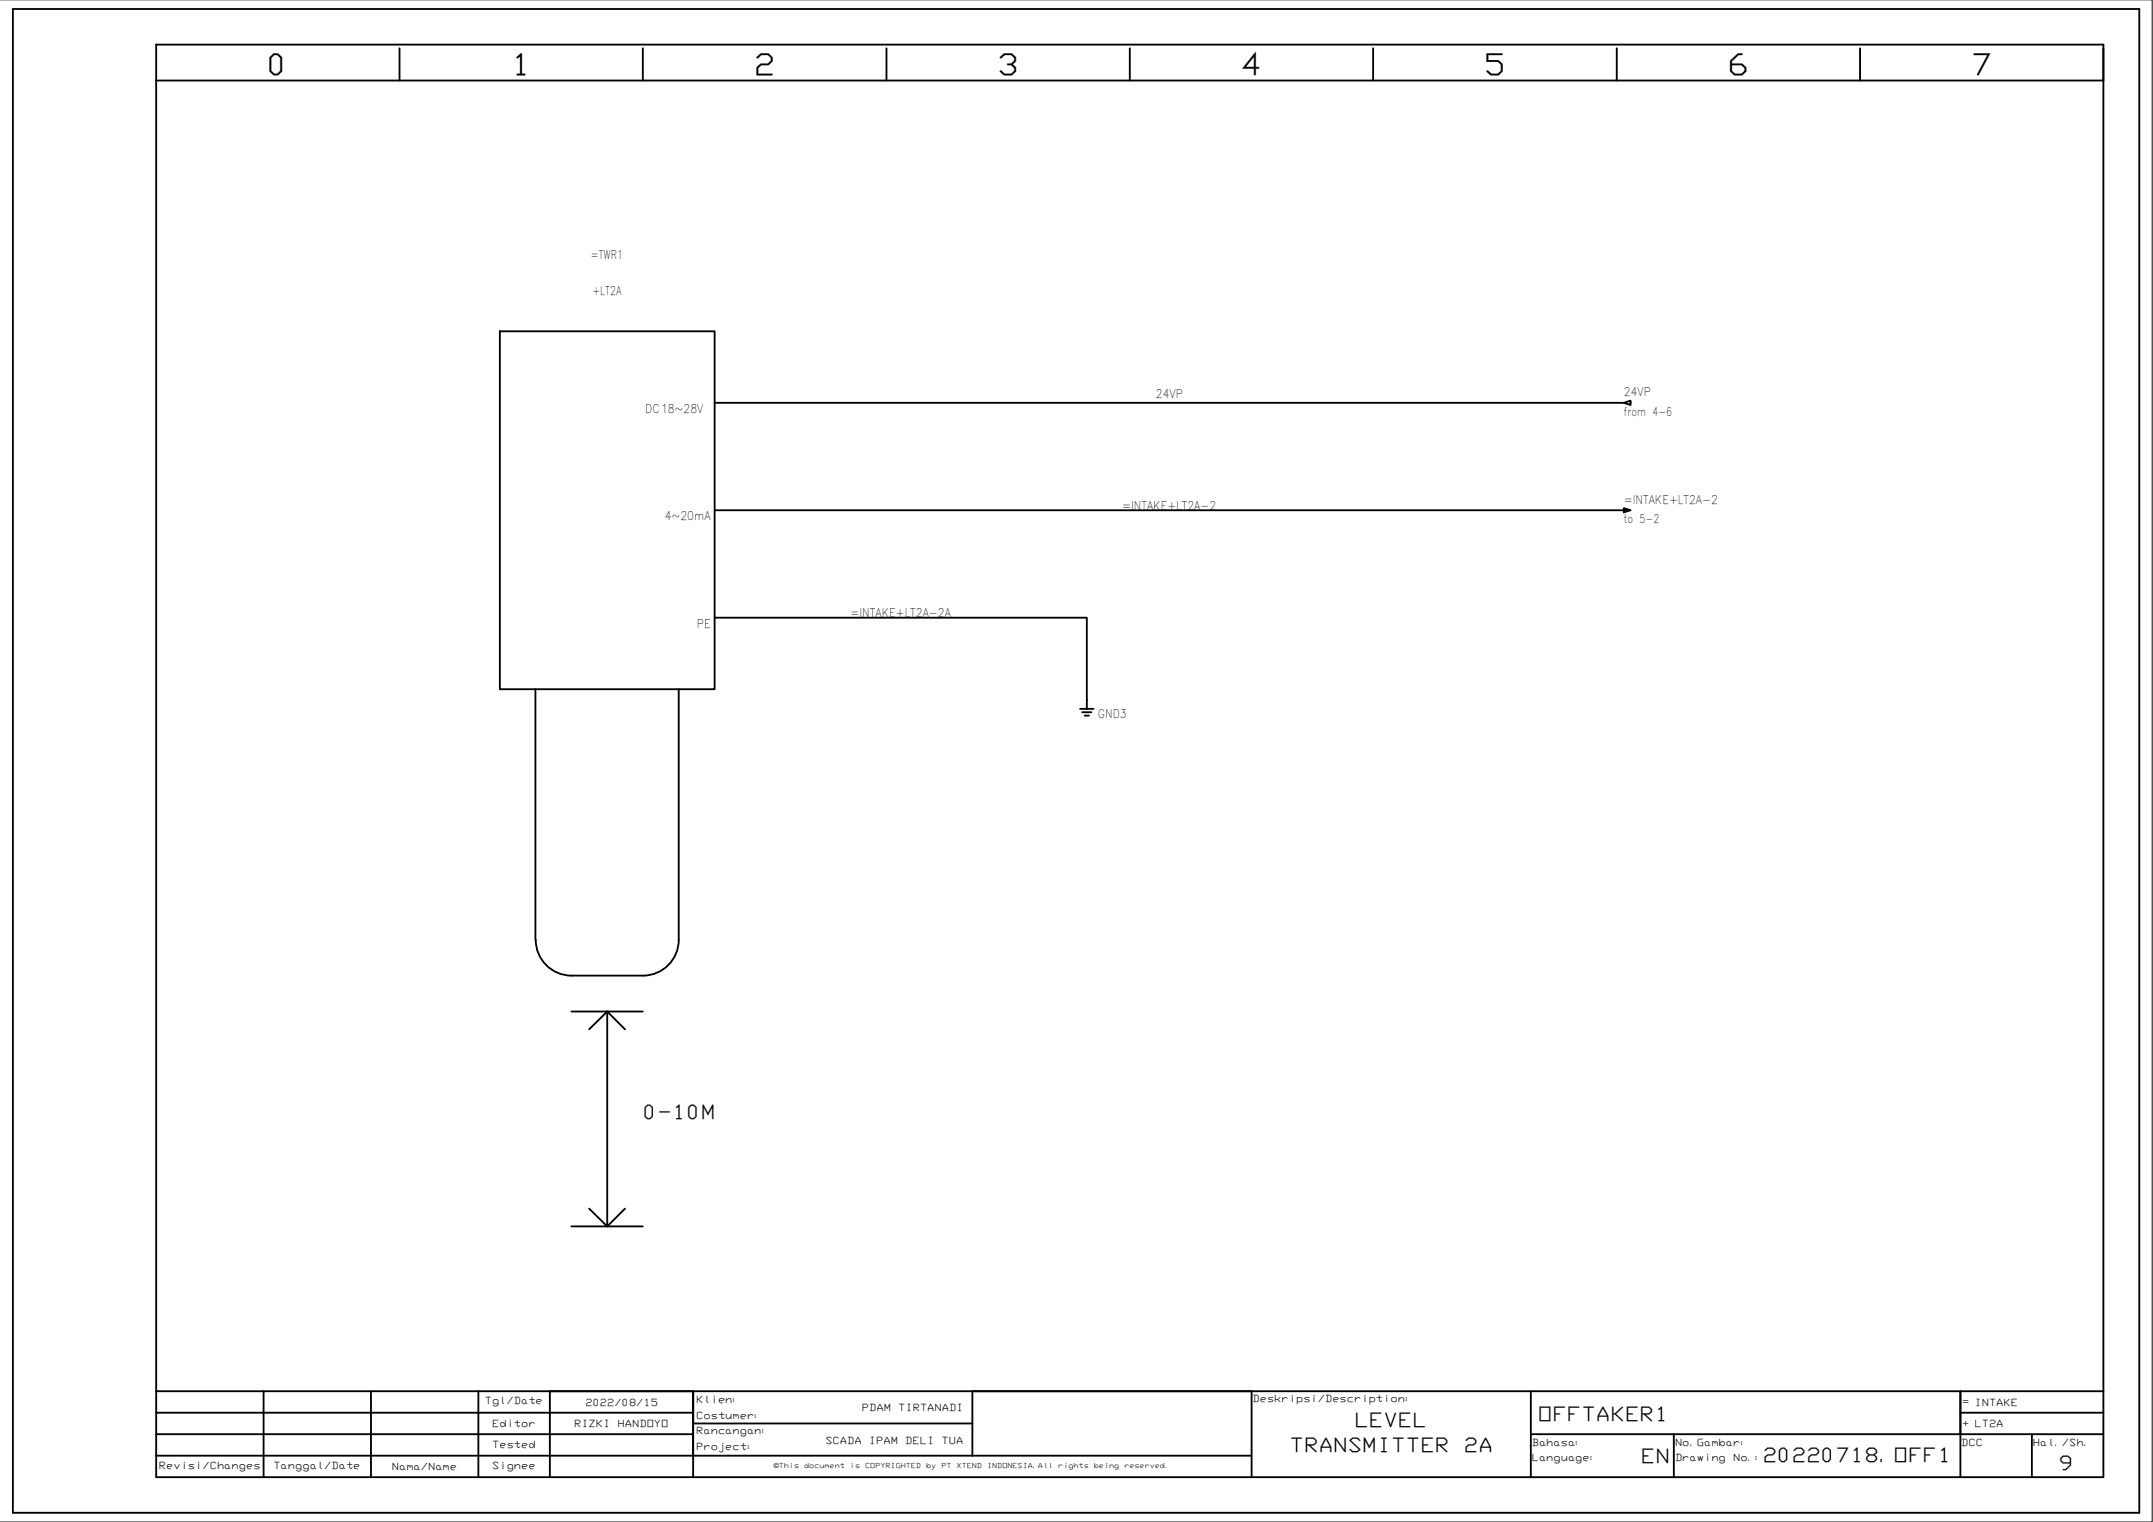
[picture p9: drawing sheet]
<svg xmlns="http://www.w3.org/2000/svg" width="297mm" height="210mm" viewBox="0 0 297 210" stroke-linecap="round" stroke-linejoin="round" font-family="sans-serif">
<defs><g id="words">
<g font-size="4.1">
<text x="36.8" y="10.3">0</text>
<text x="70.4" y="10.3">1</text>
<text x="104" y="10.3">2</text>
<text x="137.6" y="10.3">3</text>
<text x="171.2" y="10.3">4</text>
<text x="204.7" y="10.3">5</text>
<text x="238.3" y="10.3">6</text>
<text x="271.9" y="10.3">7</text>
</g>
<g font-size="2.8">
<text x="88.7" y="154.3">0-10M</text>
<text x="186.9" y="196.9">LEVEL</text>
<text x="212.2" y="195.9">OFFTAKER1</text>
<text x="177.9" y="200.3">TRANSMITTER</text>
<text x="202" y="200.3">2A</text>
<text x="226.4" y="201.8">EN</text>
<text x="243.2" y="201.6">20220718.OFF1</text>
<text x="284" y="202.7">9</text>
</g>
<g font-size="1.7">
<text x="81.5" y="35.8">=TWR1</text>
<text x="81.7" y="40.7">+LT2A</text>
<text x="89" y="57">DC18~28V</text>
<text x="159.5" y="54.9">24VP</text>
<text x="224" y="54.6">24VP</text>
<text x="224" y="57.4">from 4-6</text>
<text x="91.7" y="71.8">4~20mA</text>
<text x="154.8" y="70.3">=INTAKE+LT2A-2</text>
<text x="224" y="69.5">=INTAKE+LT2A-2</text>
<text x="224" y="72.2">to 5-2</text>
<text x="96.1" y="86.6">PE</text>
<text x="117.3" y="85.1">=INTAKE+LT2A-2A</text>
<text x="151.5" y="99">GND3</text>
</g>
<g font-size="1.4">
<text x="66.9" y="193.7">Tgl/Date</text>
<text x="67.9" y="196.8">Editor</text>
<text x="79.2" y="196.8">RIZKI</text>
<text x="80.8" y="193.9">2022/08/15</text>
<text x="85.2" y="196.8">HANDOYO</text>
<text x="96.1" y="193.5">Klien:</text>
<text x="96.1" y="195.7">Costumer:</text>
<text x="96.1" y="197.8">Rancangan:</text>
<text x="118.9" y="194.7">PDAM</text>
<text x="123.9" y="194.7">TIRTANADI</text>
<text x="172.8" y="193.3">Deskripsi/Description:</text>
<text x="270.7" y="193.8">= INTAKE</text>
<text x="270.7" y="196.8">+ LT2A</text>
<text x="21.9" y="202.6">Revisi/Changes</text>
<text x="37.7" y="202.6">Tanggal/Date</text>
<text x="54.1" y="202.7">Nama/Name</text>
<text x="67.9" y="199.7">Tested</text>
<text x="67.9" y="202.6">Signee</text>
<text x="96.1" y="200">Project:</text>
<text x="113.9" y="199.2">SCADA</text>
<text x="119.9" y="199.2">IPAM</text>
<text x="124.9" y="199.2">DELI</text>
<text x="129.9" y="199.2">TUA</text>
<text x="211.3" y="199.4">Bahasa:</text>
<text x="211.3" y="201.4">Language:</text>
<text x="231.1" y="199.4">No.Gambar:</text>
<text x="231.1" y="201.4">Drawing</text>
<text x="239.1" y="201.4">No.:</text>
<text x="270.6" y="199.4">DCC</text>
<text x="280.5" y="199.4">Hal./Sh.</text>
</g>
<g font-size="1">
<text x="106.8" y="202.5">©This</text>
<text x="110.9" y="202.5">document</text>
<text x="117.3" y="202.5">is</text>
<text x="119.4" y="202.5">COPYRIGHTED</text>
<text x="127.8" y="202.5">by</text>
<text x="129.9" y="202.5">PT</text>
<text x="132" y="202.5">XTEND</text>
<text x="136.2" y="202.5">INDONESIA.All</text>
<text x="146" y="202.5">rights</text>
<text x="150.9" y="202.5">being</text>
<text x="155.1" y="202.5">reserved.</text>
</g>
</g></defs>
<!-- layer: 0 -->
<g fill="none" stroke="#000" stroke-width=".25">
<path d="M1.8 1.2h293.3v207.4h-293.3zM21.5 6.2h268.7v197.5h-268.7zM21.5 11.1h268.7M55.1 6.7v4.4M88.7 6.7v4.4M122.3 6.7v4.4M155.9 6.7v4.4M189.4 6.7v4.4M223.1 6.7v4.4M256.6 6.7v4.4M78.8 139.5h9.9M83.8 139.5v29.6h4.9"/>
<path d="M81.3 142l2.5-2.5 2.4 2.5M78.8 169.1h5M81.3 166.7l2.5 2.4 2.4-2.4M21.5 191.9h268.7M21.5 194.8h74.1M21.5 197.8h74.1M36.4 191.9v11.8M51.2 191.9v11.8M66 191.9v11.8M75.9 191.9v11.8M134.2 196.3h-38.6v-4.4v11.8M134.2 191.9v8.9"/>
<path d="M172.7 191.9v11.8M211.2 197.8h79M211.2 191.9v11.8M230.9 197.8v5.9M270.5 194.8h19.7M270.5 191.9v11.8M280.3 197.8v5.9M21.5 200.8h151.2"/>
</g>
<!-- layer: SYMS -->
<g fill="none" stroke="#000" stroke-width=".25">
<path d="M69 45.7h29.6v49.4h-29.6zM224 55.6l1-.3v.6zM224 70.1l1 .3-1 .3zM224.1 70.2l.5 .2-.5 .1zM73.9 95.1v34.5M93.6 95.1v34.5M149 97.8h1.9M149.3 98.2h1.3M149.6 98.7h.6M149.9 96.5v1.3M73.9 129.6a4.9 4.9 0 0 0 4.9 4.9M78.8 134.5h9.9"/>
<path d="M93.6 129.6a4.9 4.9 0 0 1-4.9 4.9"/>
</g>
<!-- layer: WIRES -->
<path d="M98.6 55.6h125.4M98.6 70.4h125.4M98.6 85.2h51.3v11.3" fill="none" stroke="#000" stroke-width=".25"/>
<!-- layer: 0 -->
<path d="M0 0h296.9v209.9h-296.9" fill="none" stroke="#000" stroke-width=".14"/>
<use href="#words"/>
</svg>
